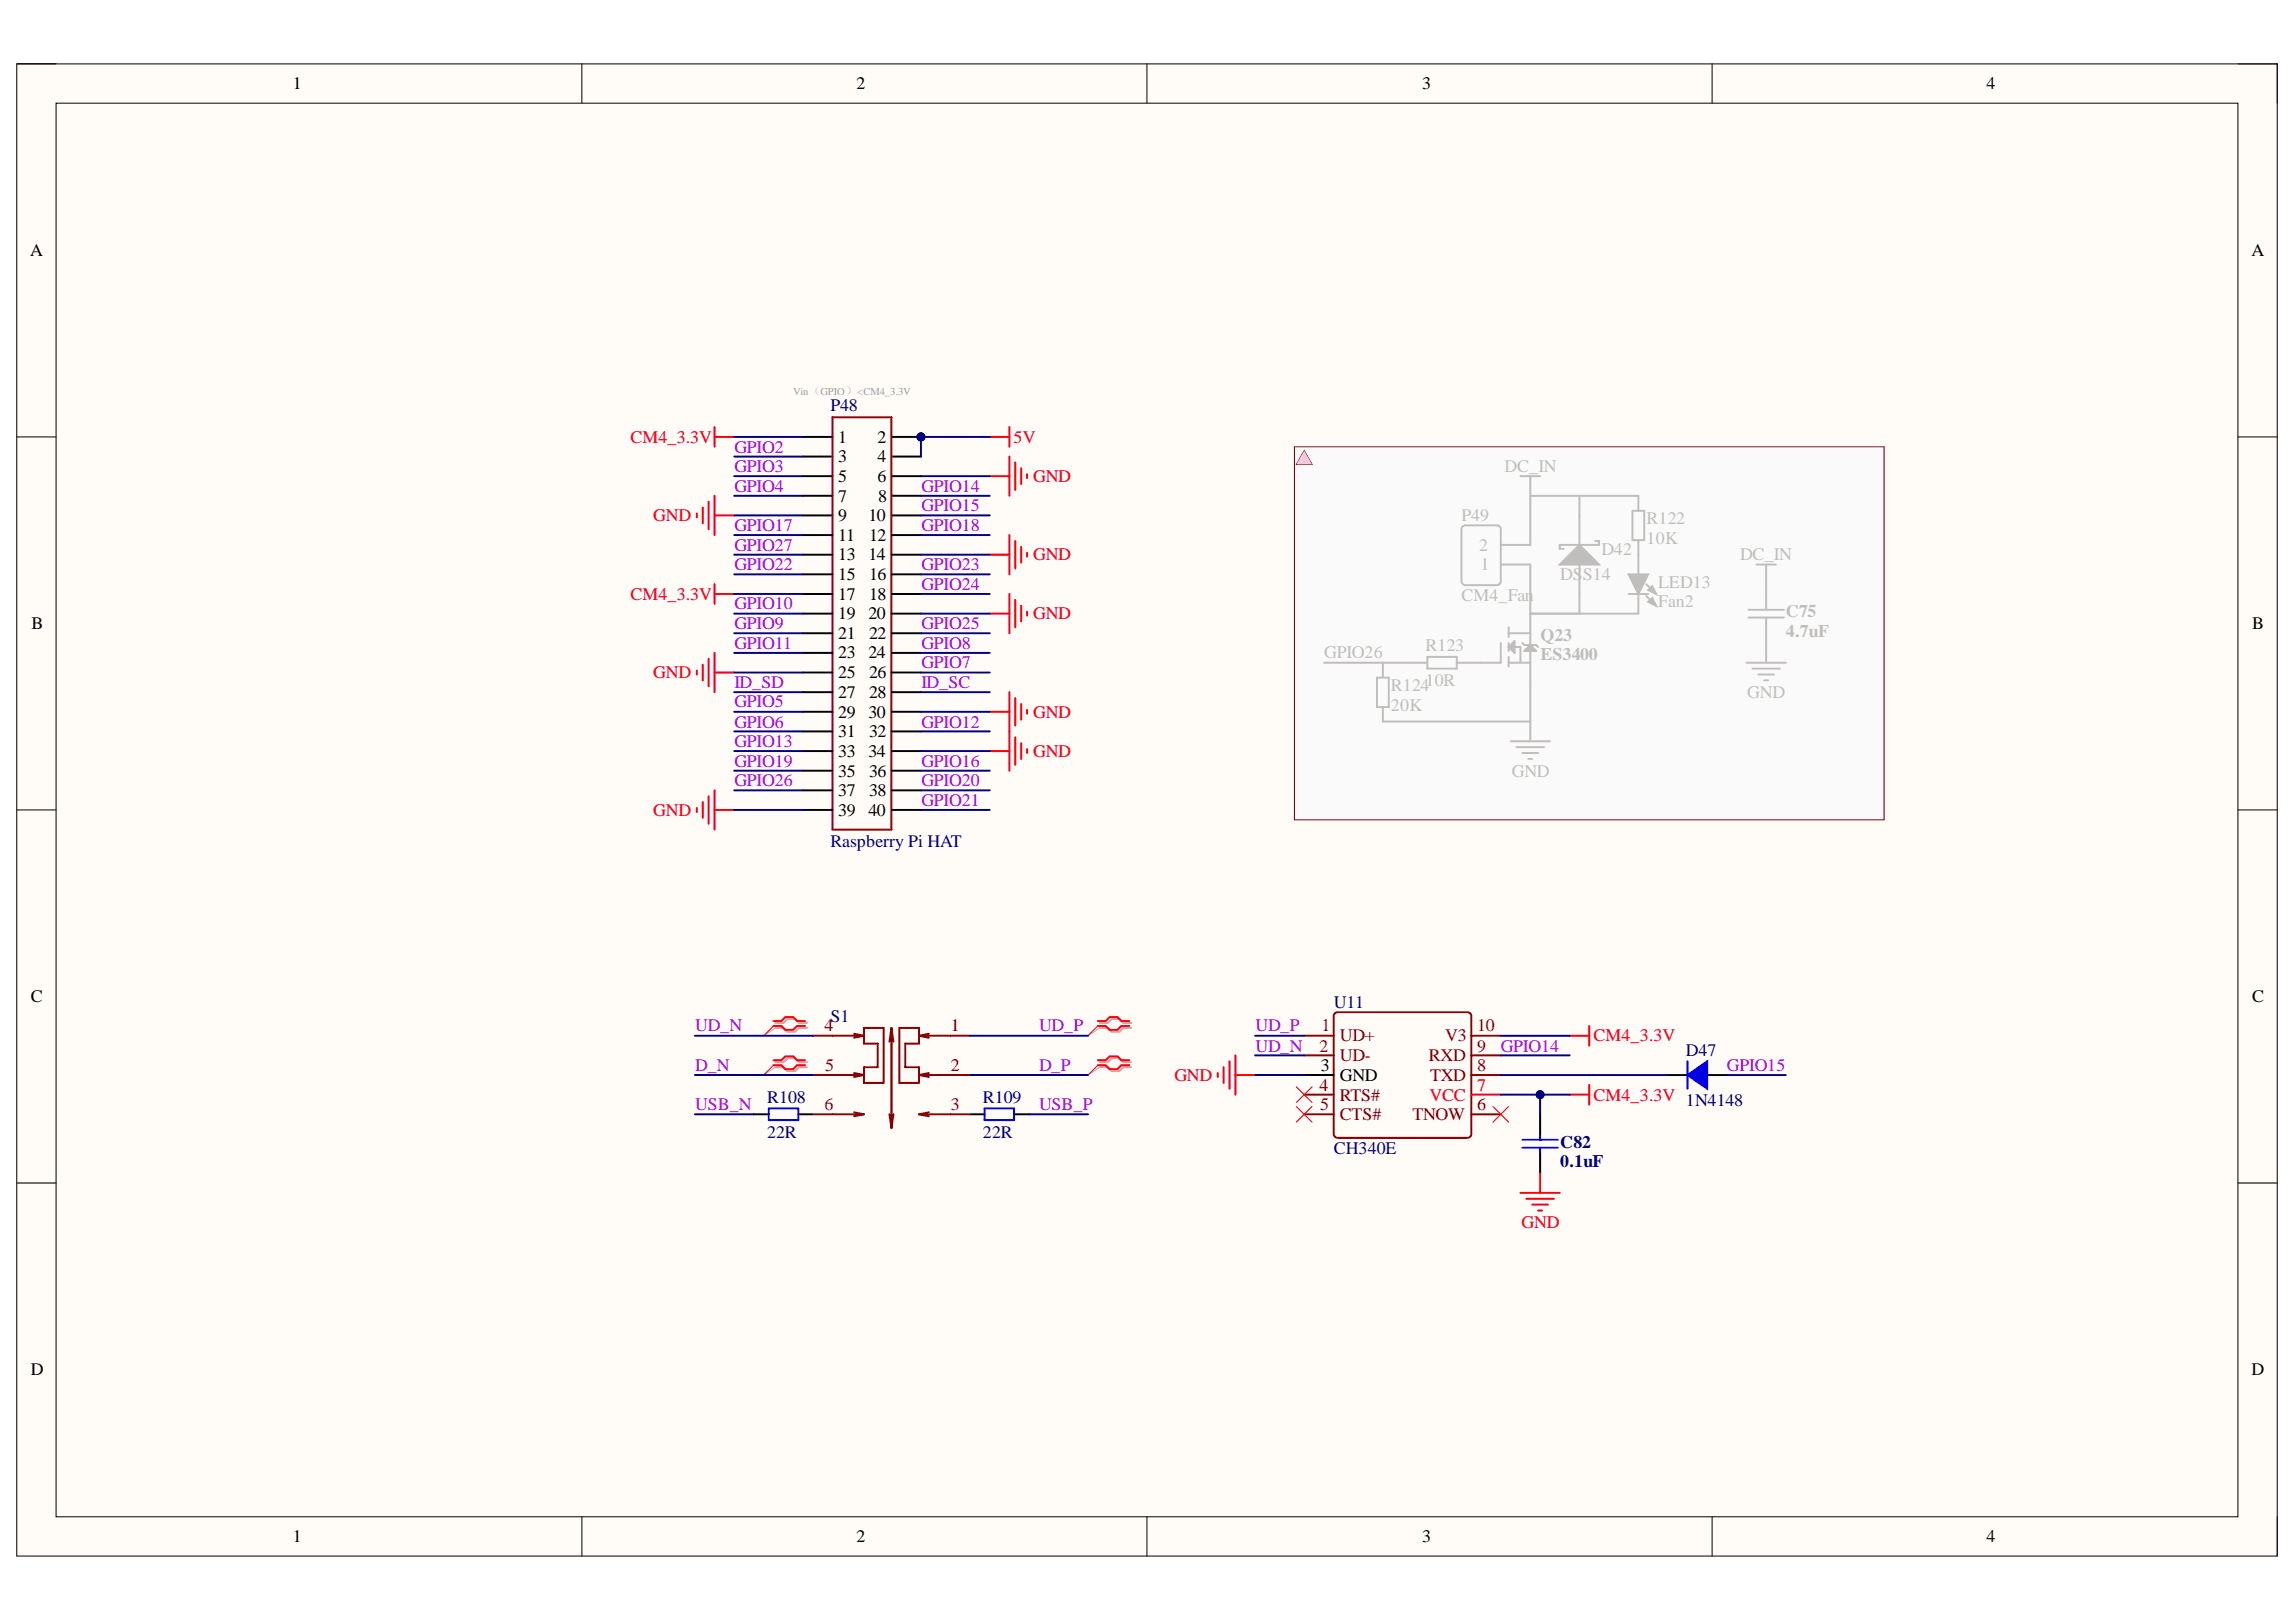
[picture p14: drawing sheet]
<svg xmlns="http://www.w3.org/2000/svg" width="297mm" height="210mm" viewBox="0 0 297 210" stroke-linecap="round" stroke-linejoin="round" font-family="sans-serif">
<defs><g id="words">
<g font-size="2.3">
<text x="37.9" y="11.6">1</text>
<text x="110.8" y="11.6">2</text>
<text x="184" y="11.6">3</text>
<text x="257" y="11.6">4</text>
<text x="3.9" y="33.1">A</text>
<text x="291.3" y="33.1">A</text>
<text x="108.5" y="57.3">1</text>
<text x="108.5" y="59.8">3</text>
<text x="113.5" y="57.3">2</text>
<text x="113.5" y="59.8">4</text>
<text x="108.5" y="62.4">5</text>
<text x="108.5" y="64.9">7</text>
<text x="113.5" y="62.4">6</text>
<text x="113.6" y="64.9">8</text>
<text x="108.5" y="67.5">9</text>
<text x="108.5" y="70">11</text>
<text x="112.3" y="67.5">10</text>
<text x="112.4" y="70">12</text>
<text x="108.5" y="72.5">13</text>
<text x="108.5" y="75.1">15</text>
<text x="108.5" y="77.6">17</text>
<text x="112.3" y="72.5">14</text>
<text x="112.4" y="75.1">16</text>
<text x="112.4" y="77.6">18</text>
<text x="4.1" y="81.4">B</text>
<text x="108.5" y="80.1">19</text>
<text x="108.5" y="82.7">21</text>
<text x="112.3" y="80.1">20</text>
<text x="112.4" y="82.7">22</text>
<text x="291.4" y="81.4">B</text>
<text x="108.5" y="85.2">23</text>
<text x="108.5" y="87.7">25</text>
<text x="112.3" y="85.2">24</text>
<text x="112.4" y="87.7">26</text>
<text x="108.5" y="90.3">27</text>
<text x="108.5" y="92.9">29</text>
<text x="108.5" y="95.4">31</text>
<text x="112.3" y="92.9">30</text>
<text x="112.4" y="90.3">28</text>
<text x="112.4" y="95.4">32</text>
<text x="108.5" y="98">33</text>
<text x="108.5" y="100.5">35</text>
<text x="112.3" y="98">34</text>
<text x="112.4" y="100.5">36</text>
<text x="108.5" y="103">37</text>
<text x="108.5" y="105.6">39</text>
<text x="112.3" y="105.6">40</text>
<text x="112.4" y="103">38</text>
<text x="4" y="129.7">C</text>
<text x="291.4" y="129.7">C</text>
<text x="170.9" y="138.6">3</text>
<text x="173.3" y="139.9">GND</text>
<text x="4" y="177.9">D</text>
<text x="291.3" y="177.9">D</text>
<text x="37.9" y="199.6">1</text>
<text x="110.8" y="199.6">2</text>
<text x="184" y="199.6">3</text>
<text x="257" y="199.6">4</text>
</g>
<g font-size="2.3" fill="#000080">
<text x="107.4" y="53.3">P48</text>
<text x="107.4" y="109.6">Raspberry Pi HAT</text>
<text x="172.6" y="130.4">U11</text>
<text x="107.4" y="132.2">S1</text>
<text x="218.1" y="136.6">D47</text>
<text x="99.2" y="142.7">R108</text>
<text x="127.2" y="142.7">R109</text>
<text x="218.1" y="143.2">1N4148</text>
<text x="99.2" y="147.2">22R</text>
<text x="127.2" y="147.2">22R</text>
<text x="172.6" y="149.3">CH340E</text>
<text x="201.9" y="148.5">C82</text>
<text x="201.9" y="151.1">0.1uF</text>
</g>
<g font-size="2.3" fill="#f00">
<text x="81.6" y="57.3">CM4_3.3V</text>
<text x="131.1" y="57.3">5V</text>
<text x="133.7" y="62.4">GND</text>
<text x="84.5" y="67.5">GND</text>
<text x="81.6" y="77.6">CM4_3.3V</text>
<text x="133.7" y="72.5">GND</text>
<text x="133.7" y="80.1">GND</text>
<text x="84.5" y="87.7">GND</text>
<text x="133.7" y="92.9">GND</text>
<text x="133.7" y="98">GND</text>
<text x="84.5" y="105.6">GND</text>
<text x="206.2" y="134.7">CM4_3.3V</text>
<text x="151.9" y="139.9">GND</text>
<text x="184.9" y="142.4">VCC</text>
<text x="191.1" y="141.2">7</text>
<text x="206.2" y="142.4">CM4_3.3V</text>
<text x="196.9" y="158.9">GND</text>
</g>
<g font-size="2.3" fill="#90f">
<text x="95" y="58.6">GPIO2</text>
<text x="95" y="61.1">GPIO3</text>
<text x="95" y="63.6">GPIO4</text>
<text x="119.2" y="63.6">GPIO14</text>
<text x="95" y="68.7">GPIO17</text>
<text x="95" y="71.3">GPIO27</text>
<text x="119.2" y="68.7">GPIO18</text>
<text x="119.2" y="66.2">GPIO15</text>
<text x="95" y="73.8">GPIO22</text>
<text x="119.2" y="73.8">GPIO23</text>
<text x="119.2" y="76.3">GPIO24</text>
<text x="95" y="78.9">GPIO10</text>
<text x="95" y="81.4">GPIO9</text>
<text x="95" y="83.9">GPIO11</text>
<text x="119.2" y="81.4">GPIO25</text>
<text x="119.2" y="83.9">GPIO8</text>
<text x="95" y="89">ID_SD</text>
<text x="119.2" y="86.5">GPIO7</text>
<text x="119.2" y="89">ID_SC</text>
<text x="95" y="91.5">GPIO5</text>
<text x="95" y="94.2">GPIO6</text>
<text x="119.2" y="94.2">GPIO12</text>
<text x="95" y="96.7">GPIO13</text>
<text x="95" y="99.2">GPIO19</text>
<text x="95" y="101.8">GPIO26</text>
<text x="119.2" y="99.2">GPIO16</text>
<text x="119.2" y="101.8">GPIO20</text>
<text x="119.2" y="104.3">GPIO21</text>
<text x="89.9" y="133.5">UD_N</text>
<text x="134.4" y="133.5">UD_P</text>
<text x="162.4" y="133.5">UD_P</text>
<text x="162.4" y="136.1">UD_N</text>
<text x="194.2" y="136.1">GPIO14</text>
<text x="89.9" y="143.7">USB_N</text>
<text x="89.9" y="138.6">D_N</text>
<text x="134.4" y="143.7">USB_P</text>
<text x="134.4" y="138.6">D_P</text>
<text x="223.4" y="138.6">GPIO15</text>
</g>
<g font-size="2.3" fill="#bfbebc">
<text x="194.7" y="61.1">DC_IN</text>
<text x="189.1" y="67.5">P49</text>
<text x="191.4" y="71.3">2</text>
<text x="207.2" y="71.8">D42</text>
<text x="213" y="67.9">R122</text>
<text x="213" y="70.4">10K</text>
<text x="189.1" y="77.8">CM4_Fan</text>
<text x="191.5" y="73.8">1</text>
<text x="201.9" y="75.1">DSS14</text>
<text x="214.5" y="76.1">LED13</text>
<text x="225.1" y="72.5">DC_IN</text>
<text x="199.3" y="82.9">Q23</text>
<text x="214.5" y="78.6">Fan2</text>
<text x="231" y="79.9">C75</text>
<text x="231" y="82.4">4.7uF</text>
<text x="171.3" y="85.2">GPIO26</text>
<text x="179.9" y="89.4">R124</text>
<text x="184.4" y="84.2">R123</text>
<text x="184.4" y="88.8">10R</text>
<text x="199.3" y="85.5">ES3400</text>
<text x="179.9" y="92">20K</text>
<text x="226" y="90.3">GND</text>
<text x="195.6" y="100.5">GND</text>
</g>
<g font-size="2.3" fill="#800">
<text x="106.7" y="133.5">4</text>
<text x="123" y="133.5">1</text>
<text x="170.7" y="136.1">2</text>
<text x="171" y="133.5">1</text>
<text x="173.3" y="134.7">UD+</text>
<text x="173.3" y="137.4">UD-</text>
<text x="184.8" y="137.4">RXD</text>
<text x="187" y="134.7">V3</text>
<text x="191.1" y="136.1">9</text>
<text x="191.1" y="133.5">10</text>
<text x="106.7" y="143.7">6</text>
<text x="106.8" y="138.6">5</text>
<text x="123" y="143.7">3</text>
<text x="123" y="138.6">2</text>
<text x="170.7" y="141.2">4</text>
<text x="170.8" y="143.7">5</text>
<text x="173.3" y="142.4">RTS#</text>
<text x="185" y="139.9">TXD</text>
<text x="191.1" y="143.7">6</text>
<text x="191.1" y="138.6">8</text>
<text x="173.3" y="145">CTS#</text>
<text x="182.7" y="145">TNOW</text>
</g>
<text font-size="1.4" fill="#93c47d" x="102.6" y="51.1">Vin（GPIO）&lt;CM4_3.3V</text>
</g></defs>
<path d="M2.2 8.3h292.4v193.1h-292.4z" fill-rule="evenodd" fill="#fffcf8"/>
<path d="M2.2 8.3h292.4v193.1h-292.4z" fill="none" stroke="#000" stroke-width=".13"/>
<path d="M7.3 13.4h282.2v182.9h-282.2z" fill-rule="evenodd" fill="#fffcf8"/>
<g fill="none" stroke="#000" stroke-width=".13">
<path d="M2.2 8.3h5.1M7.3 13.4h282.2v182.9h-282.2zM75.3 8.3v5M148.4 8.3v5M221.5 8.3v5.1M289.5 8.3h5.1v5.1M2.2 56.5h5.1M289.5 56.5h5.1M2.2 104.8h5.1M289.5 104.8h5.1M2.2 153.1h5.1M289.5 153.1h5.1"/>
<path d="M75.3 196.3v5.1M148.4 196.3v5.1M221.5 196.3v5.1M294.6 196.3v5.1"/>
</g>
<path d="M167.5 57.8h76.2v48.3h-76.2z" fill-rule="evenodd" fill="#fafafa"/>
<circle cx="119.1" cy="56.5" r=".51" fill="#000080"/>
<circle cx="119.1" cy="56.5" r=".51" fill="none" stroke="#000080" stroke-width=".13"/>
<path d="M103.9 56.5h3.8M115.3 56.5h3.8" fill="none" stroke="#000" stroke-width=".25"/>
<circle cx="119.1" cy="56.5" r=".51" fill="#000080"/>
<circle cx="119.1" cy="56.5" r=".51" fill="none" stroke="#000080" stroke-width=".13"/>
<g fill="none" stroke="#000" stroke-width=".25">
<path d="M103.9 59.1h3.8M115.3 59.1h3.8M103.9 61.6h3.8M103.9 64.2h3.8M103.9 66.7h3.8M103.9 69.2h3.8M103.9 71.8h3.8M103.9 74.3h3.8M103.9 76.9h3.8M103.9 79.4h3.8M115.3 61.6h3.8M115.3 64.2h3.8"/>
<path d="M115.3 66.7h3.8M115.3 69.2h3.8M115.3 71.8h3.8M115.3 74.3h3.8M115.3 76.9h3.8M115.3 79.4h3.8M103.9 81.9h3.8M103.9 84.5h3.8M103.9 87h3.8M103.9 89.6h3.8M103.9 92.1h3.8M103.9 94.7h3.8"/>
<path d="M103.9 97.2h3.8M103.9 99.7h3.8M115.3 81.9h3.8M115.3 84.5h3.8M115.3 87h3.8M115.3 89.6h3.8M115.3 92.1h3.8M115.3 94.7h3.8M115.3 97.2h3.8M115.3 99.7h3.8M103.9 102.3h3.8M103.9 104.8h3.8"/>
<path d="M115.3 102.3h3.8M115.3 104.8h3.8"/>
</g>
<path d="M107.7 54h7.6v53.4h-7.6z" fill="none" stroke="#900" stroke-width=".25"/>
<g fill="none" stroke="#f00" stroke-width=".25">
<path d="M92.4 55.3v2.5M92.4 56.5h2.6M128 56.5h2.6M130.6 55.3v2.5M130.6 59.1v5.1M131.3 59.8v3.6M90.2 66.4v.6M90.9 65.7v2M91.7 64.9v3.6M92.4 64.2v5M92.4 75.6v2.5M92.4 66.7h2.6"/>
<path d="M92.4 76.9h2.6M128 61.6h2.6M128 71.8h2.6M128 79.4h2.6M130.6 69.2v5.1M130.6 76.9v5M131.3 70v3.6M131.3 77.6v3.6M132.1 60.6v2M132.1 70.8v2M132.1 78.4v2M132.9 61.4v.5"/>
<path d="M132.9 71.5v.5M132.9 79.2v.5M90.2 86.8v.5M90.9 86v2M91.7 85.3v3.5M92.4 84.5v5.1M92.4 87h2.6M128 92.1h2.6M128 97.2h2.6M130.6 89.6v10.1M131.3 90.3v3.6M131.3 95.4v3.6"/>
<path d="M132.1 91.1v2M132.1 96.2v2M132.9 91.9v.5M132.9 96.9v.5M90.2 104.6v.5M90.9 103.8v2M91.7 103v3.6M92.4 102.3v5.1M92.4 104.8h2.6"/>
</g>
<path d="M194.2 83.2v2.6M195.2 81.2v1.3M195.2 83.2v1M195.2 85v1.3M195.2 81.9h2.8v1.6M195.2 83.7h1.5v2.1M195.7 83.5v.5M195.9 83v1.5l-.7-.8zM195.9 83.2l-.5 .5 .5 .5M197 83.2l.2 .3h1.5l.3 .2M197.2 84.2l.8-.7 .7 .7zM198 84.2v1.6h-2.8" fill="none" stroke="#bfbebc" stroke-width=".25"/>
<path d="M195.4 83.5h.5v.5h-.5z" fill-rule="evenodd" fill="#bfbebc"/>
<path d="M195.4 83.5h.5v.5h-.5z" fill="none" stroke="#bfbebc" stroke-width=".13"/>
<path d="M197.7 83.7h.5v.3M198 83.5v.5M198.2 84h-.7l-.3 .2M198.2 84l.3 .2" fill="none" stroke="#bfbebc" stroke-width=".25"/>
<path d="M197.7 83.7h.5v.5h-.5z" fill-rule="evenodd" fill="#bfbebc"/>
<path d="M197.7 83.7h.5v.5h-.5z" fill="none" stroke="#bfbebc" stroke-width=".13"/>
<g fill="none" stroke="#bfbebc" stroke-width=".25">
<path d="M198 79.4v2.5M204.3 66.7v3.8M204.3 73.1v3.8M178.1 87.7h1.6v3.8h-1.6zM178.9 85.8v1.8M178.9 91.5v1.9M182.7 85.8h1.9M184.7 85h3.8v1.5h-3.8zM188.5 85.8h1.8M191.6 85.8h2.6M195.4 95.9h5.1M196.2 96.7h3.6"/>
<path d="M197 97.4h2M197.7 98.2h.5M198 85.8v2.5M198 93.4v2.5"/>
</g>
<path d="M201.8 73.1l2.5-2.6 2.6 2.6z" fill="#bfbebc"/>
<g fill="none" stroke="#bfbebc" stroke-width=".25">
<path d="M189.1 68.2l.2-.2h.3h4.1h.2l.2 .2 .1 .3v6.7l-.1 .3-.2 .2h-4.3h-.3l-.2-.2v-.3v-6.7zM194.2 70.5h3.8M194.2 73.1h3.8M196.7 61.6h2.5M198 61.6v2.6M201.8 73.1l2.5-2.6 2.6 2.6zM206.4 70h.5v.5h-5.1v.5h.5M211.2 66.1h1.5v3.8h-1.5zM212 64.2v1.8M212 69.9v4.4M212 76.9v2.5M226.2 78.9h4.6"/>
<path d="M226.2 79.9h4.6M227.2 73.1h2.6M228.5 73.1v5.8M228.5 79.9v5.9M226 85.8h5M226.7 86.5h3.6M227.5 87.3h2M228.2 88h.5"/>
</g>
<path d="M210.7 74.3h2.5l-1.2 2.6z" fill="#bfbebc"/>
<path d="M210.7 74.3h2.5l-1.2 2.6zM213 75.6l1.3 1.3M213 77.1l1.3 1.3" fill="none" stroke="#bfbebc" stroke-width=".25"/>
<path d="M213.2 76.4l.5-.5 .6 1z" fill="#bfbebc"/>
<path d="M213.2 76.4l.5-.5 .6 1z" fill="none" stroke="#bfbebc" stroke-width=".25"/>
<path d="M213.2 77.9l.5-.5 .6 1z" fill="#bfbebc"/>
<path d="M210.7 76.9h2.5M213.2 77.9l.5-.5 .6 1z" fill="none" stroke="#bfbebc" stroke-width=".25"/>
<g fill="none" stroke="#800" stroke-width=".25">
<path d="M105.2 134h6.6M105.2 139.1h6.6M110.5 138.9l1.3 .2M110.5 133.8l1.3 .2M111.8 139.1l-1.3 .3M111.8 134l-1.3 .3M111.8 133h2.5v7.1h-2.5v-2h1.8v-3h-1.8zM115.3 133v13M115.3 133l-.2 1.8M115.3 133l.3 1.8M116.3 133h2.6v2.1h-1.8v3h1.8v2h-2.6zM118.9 134h6.6"/>
<path d="M118.9 139.1h6.6M118.9 139.1l1.3 .3M118.9 134l1.3 .3M120.2 138.9l-1.3 .2M120.2 133.8l-1.3 .2M168.7 134h3.8M168.7 136.6h3.8M172.8 131.1l.3-.1h16.7l.3 .1 .2 .1v.3v15.2v.3l-.2 .2h-.3h-16.7h-.3l-.2-.2-.1-.3v-15.2l.1-.3zM190.3 134h3.9M190.3 136.6h3.9M190.3 139.1h3.9M105.2 144.2h6.6"/>
<path d="M110.5 143.9l1.3 .3M111.8 144.2l-1.3 .3M115.1 144.2l.2 1.8M115.6 144.2l-.3 1.8M118.9 144.2h6.6M118.9 144.2l1.3 .3M120.2 143.9l-1.3 .3M168.7 141.7h3.8M168.7 144.2h3.8M190.3 144.2h3.9"/>
</g>
<path d="M168.7 139.1h3.8M215.8 139.1h2.4M221 139.1h2.4M97.5 144.2h1.9M103.3 144.2h1.9M125.5 144.2h1.9M131.3 144.2h1.8M199.2 144.2v2.5M199.2 149.3v2.5" fill="none" stroke="#000" stroke-width=".25"/>
<g fill="none" stroke="#f00" stroke-width=".25">
<path d="M100.1 132.1h1l.5-.5h1l.5 .5h1M100.1 132.8h1l.5 .5h1l.5-.5h1M100.1 137.2h1l.5-.5h1l.5 .5h1M100.1 137.9h1l.5 .5h1l.5-.5h1M142 132.1h1l.6-.5h1l.5 .5h1M142 132.8h1l.6 .5h1l.5-.5h1M142 137.2h1l.6-.5h1l.5 .5h1M142 137.9h1l.6 .5h1l.5-.5h1M157.5 138.9v.5M158.3 138.1v2M159.1 137.3v3.6M159.8 136.6v5.1"/>
<path d="M159.8 139.1h2.6M203.1 134h2.5M205.6 132.8v2.5M190.3 141.7h3.9M196.7 154.4h5.1M197.5 155.1h3.5M198.2 155.9h2.1M199 156.7h.5M199.2 151.8v2.6M203.1 141.7h2.5M205.6 140.4v2.5"/>
</g>
<path d="M99.5 143.4h3.8v1.6h-3.8zM127.4 143.4h3.8v1.6h-3.8zM197 147.5h4.5M197 148.5h4.5M199.2 146.7v.8M199.2 148.5v.8" fill="none" stroke="#00f" stroke-width=".25"/>
<path d="M100.1 132.8l-1.3 1.2M100.1 137.9l-1.3 1.2M142 132.8l-1.2 1.2M142 137.9l-1.2 1.2M167.7 143.2l2 2M167.7 140.6l2 2.1M169.7 143.2l-2 2M169.7 140.6l-2 2.1M193.1 143.2l2.1 2M195.2 143.2l-2.1 2" fill="none" stroke="#f00" stroke-width=".13"/>
<path d="M100.3 132.4h1l.6-.5h1l.5 .5h1M100.3 133h1l.6 .5h1l.5-.5h1M100.3 137.5h1l.6-.5h1l.5 .5h1M100.3 138.1h1l.6 .5h1l.5-.5h1M142.3 132.4h1l.5-.5h1l.5 .5h1.1M142.3 133h1l.5 .5h1l.5-.5h1.1M142.3 137.5h1l.5-.5h1l.5 .5h1.1M142.3 138.1h1l.5 .5h1l.5-.5h1.1" fill="none" stroke="#d0a19e" stroke-width=".25"/>
<path d="M100.3 133l-1.5 1M100.3 138.1l-1.5 1M142.3 133l-1.5 1M142.3 138.1l-1.5 1" fill="none" stroke="#d0a19e" stroke-width=".13"/>
<path d="M218.3 139.1l2.6-1.8v3.6z" fill="#00f"/>
<path d="M218.3 139.1l2.6-1.8v3.6zM218.3 137.3v3.6" fill="none" stroke="#00f" stroke-width=".25"/>
<path d="M204.3 64.2v2.5" fill="none" stroke="#bfbebc" stroke-width=".25"/>
<g fill="none" stroke="#000080" stroke-width=".25">
<path d="M95 59.1h8.9M95 56.5h8.9M128 56.5h-8.9v2.6M95 79.4h8.9M95 76.9h8.9M95 74.3h8.9M95 71.8h8.9M95 69.2h8.9M95 66.7h8.9M95 64.2h8.9M95 61.6h8.9M119.1 79.4h8.9"/>
<path d="M119.1 76.9h8.9M119.1 74.3h8.9M119.1 71.8h8.9M119.1 69.2h8.9M119.1 66.7h8.9M119.1 64.2h8.9M119.1 61.6h8.9M95 99.7h8.9M95 97.2h8.9M95 94.7h8.9M95 92.1h8.9M95 89.6h8.9"/>
<path d="M95 87h8.9M95 84.5h8.9M95 81.9h8.9M119.1 99.7h8.9M119.1 97.2h8.9M119.1 94.7h8.9M119.1 92.1h8.9M119.1 89.6h8.9M119.1 87h8.9M119.1 84.5h8.9M119.1 81.9h8.9M95 104.8h8.9"/>
<path d="M95 102.3h8.9M119.1 104.8h8.9M119.1 102.3h8.9M89.9 139.1h15.3M89.9 134h15.3M89.9 144.2h7.6"/>
</g>
<circle cx="119.1" cy="56.5" r=".51" fill="#000080"/>
<circle cx="119.1" cy="56.5" r=".51" fill="none" stroke="#000080" stroke-width=".13"/>
<path d="M125.5 139.1h15.3M125.5 134h15.3M162.4 139.1h6.3M162.4 134h6.3M162.4 136.6h6.3M133.1 144.2h7.7M194.2 141.7h8.9" fill="none" stroke="#000080" stroke-width=".25"/>
<path d="M171.3 85.8h11.4M190.3 85.8h1.3M198 88.3v5.1h-19.1" fill="none" stroke="#bfbebc" stroke-width=".25"/>
<circle cx="199.2" cy="141.7" r=".51" fill="#000080"/>
<circle cx="199.2" cy="141.7" r=".51" fill="none" stroke="#000080" stroke-width=".13"/>
<path d="M194.2 139.1h21.6M194.2 136.6h8.9M194.2 134h8.9M223.4 139.1h7.6M199.2 141.7v2.5" fill="none" stroke="#000080" stroke-width=".25"/>
<path d="M198 79.4h14M198 73.1v6.3M204.3 76.9v2.5h-6.3M212 64.2h-14v6.3" fill="none" stroke="#bfbebc" stroke-width=".25"/>
<circle cx="199.2" cy="141.7" r=".51" fill="#000080"/>
<circle cx="199.2" cy="141.7" r=".51" fill="none" stroke="#000080" stroke-width=".13"/>
<path d="M167.5 57.8h76.2v48.3h-76.2z" fill="none" stroke="#800000" stroke-width=".13"/>
<path d="M168.7 58.3l1 1.8h-2z" fill="none" stroke="#900" stroke-width=".13"/>
<path d="M168.7 58.3l1 1.8h-2z" fill="#fec8c8"/>
<use href="#words"/>
</svg>
